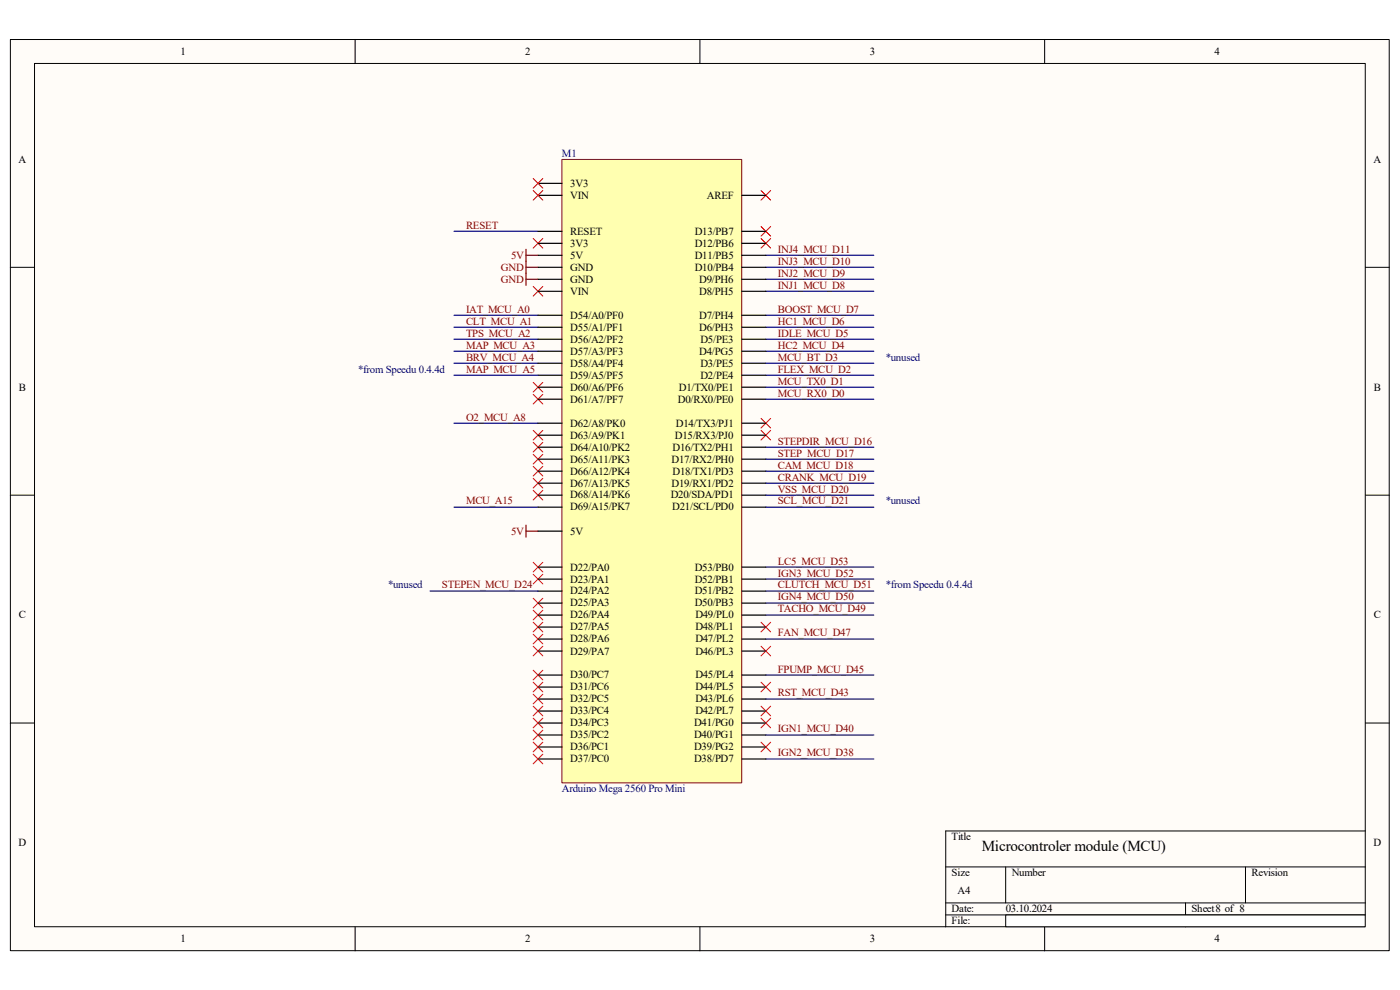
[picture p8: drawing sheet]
<svg xmlns="http://www.w3.org/2000/svg" width="297mm" height="210mm" viewBox="0 0 297 210" stroke-linecap="round" stroke-linejoin="round" font-family="sans-serif">
<defs><g id="words">
<text font-size="3.2" x="208.3" y="180.6">Microcontroler module (MCU)</text>
<g font-size="2.3">
<text x="38.3" y="11.6">1</text>
<text x="111.4" y="11.6">2</text>
<text x="184.5" y="11.6">3</text>
<text x="257.7" y="11.6">4</text>
<text x="3.9" y="34.5">A</text>
<text x="291.4" y="34.5">A</text>
<text x="121" y="39.6">3V3</text>
<text x="121" y="42.2">VIN</text>
<text x="150" y="42.2">AREF</text>
<text x="121" y="49.8">RESET</text>
<text x="121" y="52.3">3V3</text>
<text x="147.4" y="52.3">D12/PB6</text>
<text x="147.4" y="49.8">D13/PB7</text>
<text x="121" y="54.9">5V</text>
<text x="121" y="57.4">GND</text>
<text x="121" y="60">GND</text>
<text x="147.4" y="57.4">D10/PB4</text>
<text x="147.4" y="54.9">D11/PB5</text>
<text x="148.3" y="60">D9/PH6</text>
<text x="121" y="62.5">VIN</text>
<text x="148.3" y="62.5">D8/PH5</text>
<text x="121" y="67.6">D54/A0/PF0</text>
<text x="121" y="70.1">D55/A1/PF1</text>
<text x="148.3" y="70.1">D6/PH3</text>
<text x="148.3" y="67.6">D7/PH4</text>
<text x="121" y="72.7">D56/A2/PF2</text>
<text x="121" y="75.2">D57/A3/PF3</text>
<text x="121" y="77.8">D58/A4/PF4</text>
<text x="148.3" y="75.2">D4/PG5</text>
<text x="148.6" y="77.8">D3/PE5</text>
<text x="148.6" y="72.7">D5/PE3</text>
<text x="4" y="82.8">B</text>
<text x="121" y="80.3">D59/A5/PF5</text>
<text x="121" y="82.8">D60/A6/PF6</text>
<text x="144" y="82.8">D1/TX0/PE1</text>
<text x="148.6" y="80.3">D2/PE4</text>
<text x="291.5" y="82.8">B</text>
<text x="121" y="85.4">D61/A7/PF7</text>
<text x="143.8" y="85.4">D0/RX0/PE0</text>
<text x="121" y="90.5">D62/A8/PK0</text>
<text x="121" y="93">D63/A9/PK1</text>
<text x="121" y="95.6">D64/A10/PK2</text>
<text x="142.7" y="95.6">D16/TX2/PH1</text>
<text x="143.2" y="93">D15/RX3/PJ0</text>
<text x="143.4" y="90.5">D14/TX3/PJ1</text>
<text x="121" y="98.1">D65/A11/PK3</text>
<text x="121" y="100.7">D66/A12/PK4</text>
<text x="142.5" y="98.1">D17/RX2/PH0</text>
<text x="142.7" y="100.7">D18/TX1/PD3</text>
<text x="121" y="103.2">D67/A13/PK5</text>
<text x="121" y="105.7">D68/A14/PK6</text>
<text x="142.3" y="105.7">D20/SDA/PD1</text>
<text x="142.5" y="103.2">D19/RX1/PD2</text>
<text x="121" y="108.3">D69/A15/PK7</text>
<text x="121" y="113.4">5V</text>
<text x="142.6" y="108.3">D21/SCL/PD0</text>
<text x="121" y="121">D22/PA0</text>
<text x="121" y="123.6">D23/PA1</text>
<text x="147.4" y="123.6">D52/PB1</text>
<text x="147.4" y="121">D53/PB0</text>
<text x="4" y="131.2">C</text>
<text x="121" y="126.1">D24/PA2</text>
<text x="121" y="128.7">D25/PA3</text>
<text x="121" y="131.2">D26/PA4</text>
<text x="147.4" y="128.7">D50/PB3</text>
<text x="147.4" y="126.1">D51/PB2</text>
<text x="147.5" y="131.2">D49/PL0</text>
<text x="291.5" y="131.2">C</text>
<text x="121" y="133.7">D27/PA5</text>
<text x="121" y="136.3">D28/PA6</text>
<text x="147.5" y="136.3">D47/PL2</text>
<text x="147.5" y="133.7">D48/PL1</text>
<text x="121" y="138.9">D29/PA7</text>
<text x="121" y="143.9">D30/PC7</text>
<text x="147.5" y="143.9">D45/PL4</text>
<text x="147.5" y="138.9">D46/PL3</text>
<text x="121" y="146.5">D31/PC6</text>
<text x="121" y="149">D32/PC5</text>
<text x="147.5" y="149">D43/PL6</text>
<text x="147.5" y="146.5">D44/PL5</text>
<text x="121" y="151.6">D33/PC4</text>
<text x="121" y="154.1">D34/PC3</text>
<text x="147.3" y="154.1">D41/PG0</text>
<text x="147.5" y="151.6">D42/PL7</text>
<text x="121" y="156.6">D35/PC2</text>
<text x="121" y="159.2">D36/PC1</text>
<text x="121" y="161.7">D37/PC0</text>
<text x="147.3" y="161.7">D38/PD7</text>
<text x="147.3" y="159.2">D39/PG2</text>
<text x="147.3" y="156.6">D40/PG1</text>
<text x="3.9" y="179.5">D</text>
<text x="201.9" y="178.3">Title</text>
<text x="291.4" y="179.5">D</text>
<text x="201.9" y="185.9">Size</text>
<text x="214.6" y="185.9">Number</text>
<text x="265.5" y="185.9">Revision</text>
<text x="203.2" y="189.7">A4</text>
<text x="201.9" y="193.5">Date:</text>
<text x="201.9" y="196.1">File:</text>
<text x="213.4" y="193.5">03.10.2024</text>
<text x="213.4" y="196.1">I:\Protel docs\..\Speedu_DStage_MCU.SchDoc</text>
<text x="252.8" y="196.1">Drawn By:</text>
<text x="252.8" y="193.5">Sheet8 of 8</text>
<text x="38.3" y="199.9">1</text>
<text x="111.4" y="199.9">2</text>
<text x="184.5" y="199.9">3</text>
<text x="257.7" y="199.9">4</text>
</g>
<g font-size="2.3" fill="#000080">
<text x="119.2" y="33.3">M1</text>
<text x="187.9" y="76.5">*unused</text>
<text x="76" y="79">*from Speedu 0.4.4d</text>
<text x="187.9" y="107">*unused</text>
<text x="82.3" y="124.8">*unused</text>
<text x="187.9" y="124.8">*from Speedu 0.4.4d</text>
<text x="119.2" y="168.1">Arduino Mega 2560 Pro Mini</text>
</g>
<g font-size="2.3" fill="#800000">
<text x="98.9" y="48.5">RESET</text>
<text x="165" y="53.6">INJ4_MCU_D11</text>
<text x="106.3" y="57.4">GND</text>
<text x="106.3" y="60">GND</text>
<text x="108.4" y="54.9">5V</text>
<text x="165" y="58.7">INJ2_MCU_D9</text>
<text x="165" y="56.1">INJ3_MCU_D10</text>
<text x="165" y="61.3">INJ1_MCU_D8</text>
<text x="98.9" y="66.3">IAT_MCU_A0</text>
<text x="98.9" y="68.9">CLT_MCU_A1</text>
<text x="98.9" y="71.4">TPS_MCU_A2</text>
<text x="165" y="66.3">BOOST_MCU_D7</text>
<text x="165" y="68.9">HC1_MCU_D6</text>
<text x="165" y="71.4">IDLE_MCU_D5</text>
<text x="98.9" y="74">MAP_MCU_A3</text>
<text x="98.9" y="76.5">BRV_MCU_A4</text>
<text x="165" y="74">HC2_MCU_D4</text>
<text x="165" y="76.5">MCU_BT_D3</text>
<text x="98.9" y="79">MAP_MCU_A5</text>
<text x="165" y="79">FLEX_MCU_D2</text>
<text x="165" y="81.6">MCU_TX0_D1</text>
<text x="98.9" y="89.2">O2_MCU_A8</text>
<text x="165" y="84.1">MCU_RX0_D0</text>
<text x="165" y="94.3">STEPDIR_MCU_D16</text>
<text x="165" y="96.9">STEP_MCU_D17</text>
<text x="165" y="99.4">CAM_MCU_D18</text>
<text x="165" y="101.9">CRANK_MCU_D19</text>
<text x="98.9" y="107">MCU_A15</text>
<text x="165" y="107">SCL_MCU_D21</text>
<text x="165" y="104.5">VSS_MCU_D20</text>
<text x="108.4" y="113.4">5V</text>
<text x="165" y="119.8">LC5_MCU_D53</text>
<text x="93.8" y="124.8">STEPEN_MCU_D24</text>
<text x="165" y="124.8">CLUTCH_MCU_D51</text>
<text x="165" y="122.3">IGN3_MCU_D52</text>
<text x="165" y="129.9">TACHO_MCU_D49</text>
<text x="165" y="127.4">IGN4_MCU_D50</text>
<text x="165" y="135">FAN_MCU_D47</text>
<text x="165" y="142.7">FPUMP_MCU_D45</text>
<text x="165" y="147.7">RST_MCU_D43</text>
<text x="165" y="155.4">IGN1_MCU_D40</text>
<text x="165" y="160.4">IGN2_MCU_D38</text>
</g>
</g></defs>
<path d="M2.2 8.4h292.5v193.3h-292.5z" fill="#fffcf8"/>
<path d="M2.2 8.4h292.5v193.3h-292.5z" fill="none" stroke="#000" stroke-width=".21"/>
<path d="M7.4 13.5h282.2v183.1h-282.2z" fill="#fffcf8"/>
<g fill="none" stroke="#000" stroke-width=".21">
<path d="M7.3 13.5h282.3v183.1h-282.3zM75.3 8.4v5.1M148.5 8.4v5.1M221.6 8.4v5.1M2.2 56.7h5.1M289.7 56.7h5.1M2.2 105h5.1M289.7 105h5.1M2.2 153.4h5.1M289.7 153.4h5.1M289.7 176.3h-89.1v20.3M75.3 196.6v5.1"/>
<path d="M148.5 196.6v5.1M200.6 183.9h89.1M200.6 191.5h89.1M200.6 194.1h89.1M213.4 183.9v7.6M221.6 196.6v5.1M251.5 191.5v5.1M264.2 183.9v7.6"/>
</g>
<g fill="none" stroke="#000080" stroke-width=".25">
<path d="M96.3 49.1h17.8M162.5 59.2h22.9M162.5 54.2h22.9M162.5 56.7h22.9M96.3 66.9h17.8M96.3 69.4h17.8M96.3 72h17.8M96.3 74.5h17.8M96.3 77.1h17.8M162.5 66.9h22.9M162.5 69.4h22.9M162.5 72h22.9"/>
<path d="M162.5 74.5h22.9M162.5 61.8h22.9M162.5 79.6h22.9M96.3 89.8h17.8M162.5 100h22.9M162.5 97.4h22.9M162.5 94.9h22.9M96.3 107.6h17.8M162.5 107.6h22.9M162.5 102.5h22.9M162.5 105h22.9M162.5 135.6h22.9"/>
<path d="M162.5 130.5h22.9M162.5 127.9h22.9M162.5 125.4h22.9M162.5 122.9h22.9M162.5 120.3h22.9M162.5 155.9h22.9M162.5 148.3h22.9M162.5 143.2h22.9M162.5 161h22.9"/>
</g>
<g fill="none" stroke="#f00" stroke-width=".21">
<path d="M113.1 50.6l2.1 2M115.2 50.6l-2.1 2M161.5 48.1l2 2M161.5 50.6l2 2M161.5 40.4l2 2.1M163.5 48.1l-2 2M163.5 50.6l-2 2M163.5 40.4l-2 2.1M113.1 60.8l2.1 2M115.2 60.8l-2.1 2M113.1 81.1l2.1 2.1M113.1 83.7l2.1 2"/>
<path d="M113.1 91.3l2.1 2M113.1 93.8l2.1 2.1M113.1 96.4l2.1 2M113.1 98.9l2.1 2.1M115.2 81.1l-2.1 2.1M115.2 83.7l-2.1 2M115.2 91.3l-2.1 2M115.2 93.8l-2.1 2.1M115.2 96.4l-2.1 2M115.2 98.9l-2.1 2.1M161.5 88.8l2 2M161.5 91.3l2 2"/>
<path d="M163.5 88.8l-2 2M163.5 91.3l-2 2M113.1 101.5l2.1 2M113.1 104l2.1 2.1M113.1 119.3l2.1 2M115.2 101.5l-2.1 2M115.2 104l-2.1 2.1M115.2 119.3l-2.1 2M113.1 121.8l2.1 2.1M113.1 126.9l2.1 2.1M113.1 129.5l2.1 2M113.1 132l2.1 2"/>
<path d="M113.1 134.6l2.1 2M113.1 137.1l2.1 2M115.2 121.8l-2.1 2.1M115.2 126.9l-2.1 2.1M115.2 129.5l-2.1 2M115.2 132l-2.1 2M115.2 134.6l-2.1 2M115.2 137.1l-2.1 2M161.5 137.1l2 2M161.5 132l2 2M163.5 137.1l-2 2M163.5 132l-2 2"/>
<path d="M113.1 142.2l2.1 2M113.1 144.7l2.1 2.1M113.1 147.3l2.1 2M113.1 149.8l2.1 2.1M113.1 152.4l2.1 2M113.1 154.9l2.1 2M113.1 157.5l2.1 2M113.1 160l2.1 2M115.2 142.2l-2.1 2M115.2 144.7l-2.1 2.1M115.2 147.3l-2.1 2M115.2 149.8l-2.1 2.1"/>
<path d="M115.2 152.4l-2.1 2M115.2 154.9l-2.1 2M115.2 157.5l-2.1 2M115.2 160l-2.1 2M161.5 157.5l2 2M161.5 152.4l2 2M161.5 149.8l2 2.1M161.5 144.7l2 2.1M163.5 157.5l-2 2M163.5 152.4l-2 2M163.5 149.8l-2 2.1M163.5 144.7l-2 2.1"/>
</g>
<path d="M111.6 52.9v7.6M111.6 54.2h2.5M111.6 56.7h2.5M111.6 59.2h2.5M111.6 111.4v2.5M111.6 112.7h2.5" fill="none" stroke="#800000" stroke-width=".25"/>
<path d="M119.3 33.9h38.1v132.2h-38.1z" fill="#ffffb0"/>
<path d="M119.2 33.8h38.2v132.3h-38.2z" fill="none" stroke="#800000" stroke-width=".21"/>
<g fill="none" stroke="#000" stroke-width=".25">
<path d="M114.1 38.9h5.1M114.1 49.1h5.1M114.1 51.6h5.1M114.1 54.2h5.1M114.1 56.7h5.1M114.1 59.2h5.1M114.1 41.4h5.1M157.4 49.1h5.1M157.4 51.6h5.1M157.4 54.2h5.1M157.4 56.7h5.1M157.4 59.2h5.1"/>
<path d="M157.4 41.4h5.1M114.1 61.8h5.1M114.1 66.9h5.1M114.1 69.4h5.1M114.1 72h5.1M114.1 74.5h5.1M114.1 77.1h5.1M114.1 79.6h5.1M157.4 61.8h5.1M157.4 66.9h5.1M157.4 69.4h5.1M157.4 72h5.1"/>
<path d="M157.4 74.5h5.1M157.4 77.1h5.1M157.4 79.6h5.1M114.1 82.1h5.1M114.1 84.7h5.1M114.1 89.8h5.1M114.1 92.3h5.1M114.1 94.9h5.1M114.1 97.4h5.1M114.1 100h5.1M157.4 82.1h5.1M157.4 84.7h5.1"/>
<path d="M157.4 89.8h5.1M157.4 92.3h5.1M157.4 94.9h5.1M157.4 97.4h5.1M157.4 100h5.1M114.1 102.5h5.1M114.1 107.6h5.1M114.1 112.7h5.1M114.1 105h5.1M157.4 102.5h5.1M157.4 107.6h5.1M157.4 105h5.1"/>
<path d="M114.1 120.3h5.1M114.1 122.9h5.1M114.1 125.4h5.1M114.1 127.9h5.1M114.1 130.5h5.1M114.1 133h5.1M114.1 135.6h5.1M114.1 138.1h5.1M157.4 120.3h5.1M157.4 122.9h5.1M157.4 125.4h5.1M157.4 127.9h5.1"/>
<path d="M157.4 130.5h5.1M157.4 133h5.1M157.4 135.6h5.1M157.4 138.1h5.1M114.1 143.2h5.1M114.1 145.7h5.1M114.1 148.3h5.1M114.1 150.8h5.1M114.1 153.4h5.1M114.1 155.9h5.1M114.1 158.5h5.1M157.4 143.2h5.1"/>
<path d="M157.4 145.7h5.1M157.4 148.3h5.1M157.4 150.8h5.1M157.4 153.4h5.1M157.4 155.9h5.1M157.4 158.5h5.1M114.1 161h5.1M157.4 161h5.1"/>
</g>
<path d="M113.1 37.9l2.1 2M115.2 37.9l-2.1 2M113.1 40.4l2.1 2.1M115.2 40.4l-2.1 2.1" fill="none" stroke="#f00" stroke-width=".21"/>
<path d="M162.5 82.1h22.9M162.5 84.7h22.9" fill="none" stroke="#000080" stroke-width=".25"/>
<path d="M213.4 194.1h76.2v2.5h-76.2z" fill="#fff"/>
<path d="M213.4 194.1h76.2v2.5h-76.2z" fill="none" stroke="#000" stroke-width=".21"/>
<path d="M96.3 79.6h17.8M162.5 77.1h22.9M91.2 125.4h22.9" fill="none" stroke="#000080" stroke-width=".25"/>
<use href="#words"/>
</svg>
